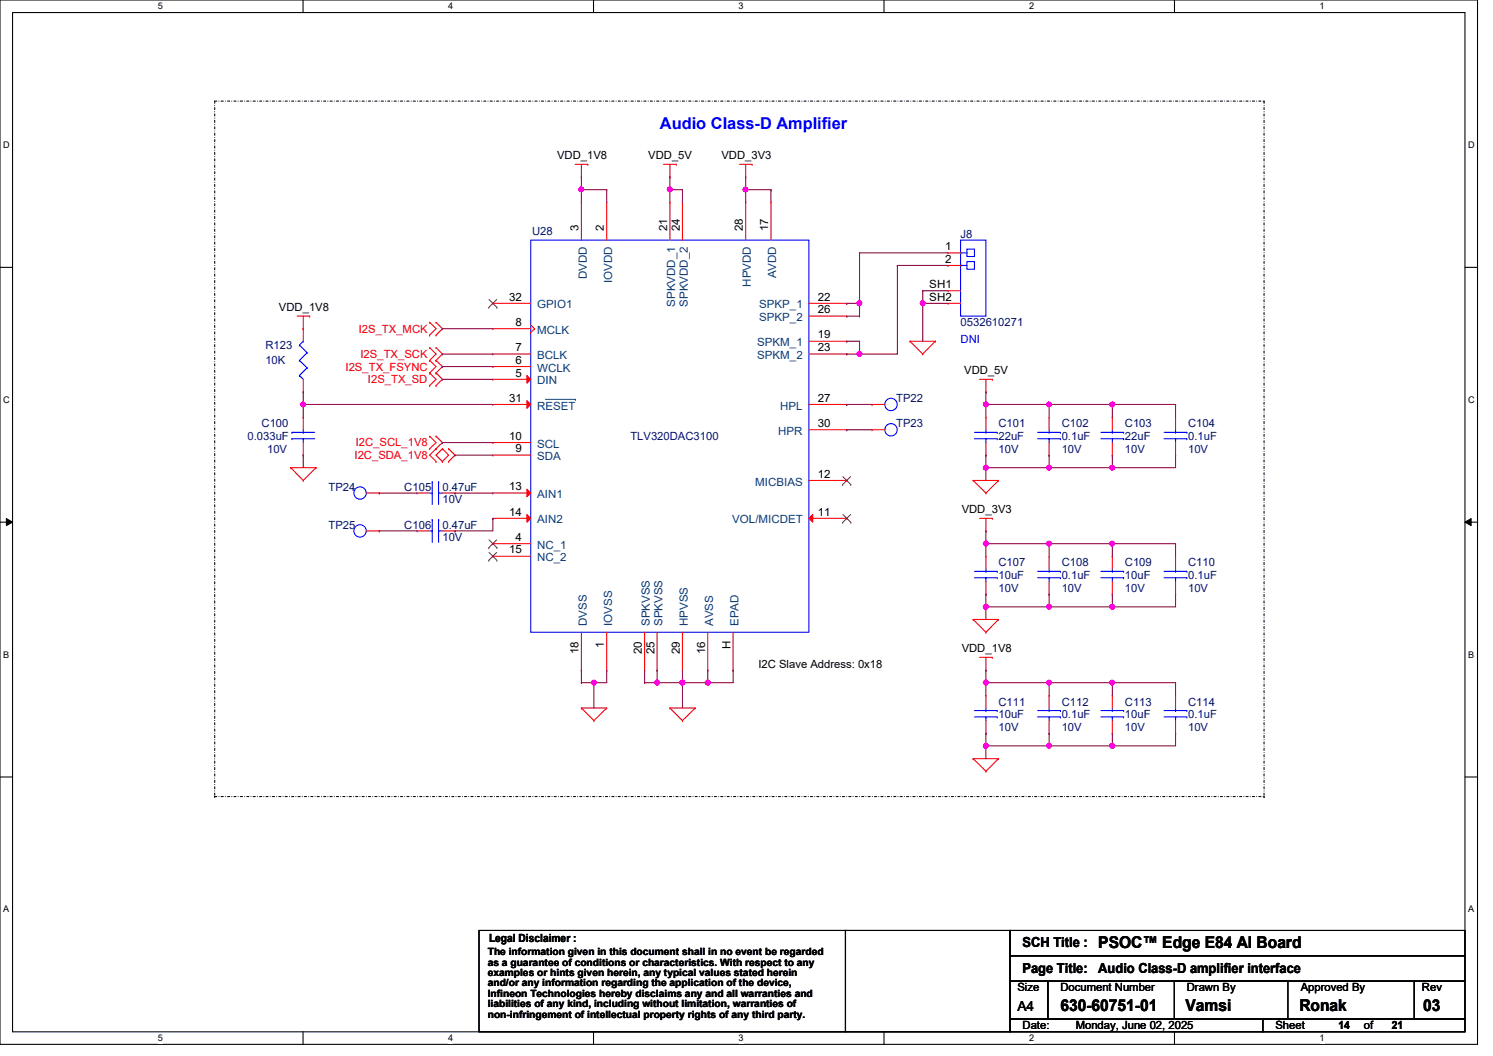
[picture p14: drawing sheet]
<svg xmlns="http://www.w3.org/2000/svg" width="297mm" height="210mm" viewBox="0 0 297 210" stroke-linecap="round" stroke-linejoin="round" font-family="sans-serif">
<defs><g id="words">
<text font-size="3.3" fill="#00f" x="131.3" y="25.6">Audio Class-D Amplifier</text>
<g font-size="3.3">
<text x="218.5" y="188.6">PSOC™ Edge E84 AI Board</text>
<text x="210.9" y="201.1">630-60751-01</text>
<text x="235.8" y="201.1">Vamsi</text>
<text x="258.5" y="201.1">Ronak</text>
<text x="283.1" y="201.1">03</text>
</g>
<g font-size="2.8">
<text x="203.4" y="188.4">SCH Title :</text>
<text x="203.4" y="193.4">Page Title:</text>
<text x="218.5" y="193.4">Audio Class-D amplifier interface</text>
<text x="202.4" y="201.1">A4</text>
</g>
<g font-size="2.2">
<text x="110.8" y="31.7">VDD_1V8</text>
<text x="128.9" y="31.7">VDD_5V</text>
<text x="143.5" y="31.7">VDD_3V3</text>
<text x="115.1" y="46" transform="rotate(-90 115.1 46)">3</text>
<text x="120.1" y="46" transform="rotate(-90 120.1 46)">2</text>
<text x="132.7" y="46" transform="rotate(-90 132.7 46)">21</text>
<text x="135.2" y="46" transform="rotate(-90 135.2 46)">24</text>
<text x="147.8" y="46" transform="rotate(-90 147.8 46)">28</text>
<text x="152.8" y="46" transform="rotate(-90 152.8 46)">17</text>
<text x="188" y="49.7">1</text>
<text x="188" y="52.2">2</text>
<text x="101.3" y="59.8">32</text>
<text x="162.7" y="59.8">22</text>
<text x="184.9" y="57.3">SH1</text>
<text x="184.9" y="59.8">SH2</text>
<text x="55.5" y="61.8">VDD_1V8</text>
<text x="102.5" y="64.8">8</text>
<text x="162.7" y="62.3">26</text>
<text x="102.5" y="69.8">7</text>
<text x="162.7" y="67.3">19</text>
<text x="162.7" y="69.8">23</text>
<text x="102.5" y="74.9">5</text>
<text x="102.5" y="72.3">6</text>
<text x="191.8" y="74.4">VDD_5V</text>
<text x="101.3" y="79.9">31</text>
<text x="162.7" y="79.9">27</text>
<text x="101.3" y="87.5">10</text>
<text x="102.5" y="90">9</text>
<text x="162.7" y="84.9">30</text>
<text x="162.7" y="95">12</text>
<text x="101.3" y="97.5">13</text>
<text x="101.3" y="102.5">14</text>
<text x="102.5" y="107.6">4</text>
<text x="162.7" y="102.5">11</text>
<text x="191.3" y="102.1">VDD_3V3</text>
<text x="101.3" y="110.1">15</text>
<text x="115.1" y="130" transform="rotate(-90 115.1 130)">18</text>
<text x="120.1" y="128.8" transform="rotate(-90 120.1 128.8)">1</text>
<text x="127.7" y="130" transform="rotate(-90 127.7 130)">20</text>
<text x="130.2" y="130" transform="rotate(-90 130.2 130)">25</text>
<text x="135.2" y="130" transform="rotate(-90 135.2 130)">29</text>
<text x="140.3" y="130" transform="rotate(-90 140.3 130)">16</text>
<text x="145.3" y="129.2" transform="rotate(-90 145.3 129.2)">H</text>
<text x="191.3" y="129.8">VDD_1V8</text>
<text x="150.9" y="132.8">I2C Slave Address: 0x18</text>
<text x="97.3" y="187.4">Legal Disclaimer :</text>
<text x="202.4" y="197.1">Size</text>
<text x="210.9" y="197.1">Document Number</text>
<text x="236.1" y="197.1">Drawn By</text>
<text x="258.7" y="197.1">Approved By</text>
<text x="282.9" y="197.1">Rev</text>
<text x="203.4" y="204.7">Date:</text>
<text x="214" y="204.7">Monday, June 02, 2025</text>
<text x="253.7" y="204.7">Sheet</text>
<text x="266.3" y="204.7">14</text>
<text x="271.3" y="204.7">of</text>
<text x="276.9" y="204.7">21</text>
</g>
<g font-size="2.2" fill="#000080">
<text x="105.8" y="46.8">U28</text>
<text x="191.1" y="47.3">J8</text>
<text x="191.1" y="64.9">0532610271</text>
<text x="52.8" y="69.4">R123</text>
<text x="52.8" y="72.4">10K</text>
<text x="178.3" y="80">TP22</text>
<text x="49.2" y="87.5">0.033uF</text>
<text x="52" y="85">C100</text>
<text x="125.4" y="87.5">TLV320DAC3100</text>
<text x="178.3" y="85">TP23</text>
<text x="198.6" y="85">C101</text>
<text x="198.6" y="87.5">22uF</text>
<text x="211.2" y="85">C102</text>
<text x="211.2" y="87.5">0.1uF</text>
<text x="223.8" y="85">C103</text>
<text x="223.8" y="87.5">22uF</text>
<text x="236.3" y="85">C104</text>
<text x="236.3" y="87.5">0.1uF</text>
<text x="53.1" y="90">10V</text>
<text x="198.6" y="90">10V</text>
<text x="211.2" y="90">10V</text>
<text x="223.8" y="90">10V</text>
<text x="236.3" y="90">10V</text>
<text x="65.4" y="97.6">TP24</text>
<text x="80.4" y="97.6">C105</text>
<text x="88" y="97.6">0.47uF</text>
<text x="88" y="100.1">10V</text>
<text x="65.4" y="105.1">TP25</text>
<text x="80.4" y="105.1">C106</text>
<text x="88" y="105.1">0.47uF</text>
<text x="88" y="107.6">10V</text>
<text x="198.6" y="112.6">C107</text>
<text x="211.2" y="112.6">C108</text>
<text x="223.8" y="112.6">C109</text>
<text x="236.3" y="112.6">C110</text>
<text x="198.6" y="115.2">10uF</text>
<text x="198.6" y="117.7">10V</text>
<text x="211.2" y="115.2">0.1uF</text>
<text x="211.2" y="117.7">10V</text>
<text x="223.8" y="115.2">10uF</text>
<text x="223.8" y="117.7">10V</text>
<text x="236.3" y="115.2">0.1uF</text>
<text x="236.3" y="117.7">10V</text>
<text x="198.6" y="140.3">C111</text>
<text x="198.6" y="142.8">10uF</text>
<text x="211.2" y="140.3">C112</text>
<text x="211.2" y="142.8">0.1uF</text>
<text x="223.8" y="140.3">C113</text>
<text x="223.8" y="142.8">10uF</text>
<text x="236.3" y="140.3">C114</text>
<text x="236.3" y="142.8">0.1uF</text>
<text x="198.6" y="145.3">10V</text>
<text x="211.2" y="145.3">10V</text>
<text x="223.8" y="145.3">10V</text>
<text x="236.3" y="145.3">10V</text>
</g>
<g font-size="2.2" fill="#004080">
<text x="116.7" y="55.5" transform="rotate(-90 116.7 55.5)">DVDD</text>
<text x="121.8" y="56.3" transform="rotate(-90 121.8 56.3)">IOVDD</text>
<text x="149.4" y="57" transform="rotate(-90 149.4 57)">HPVDD</text>
<text x="154.4" y="55.4" transform="rotate(-90 154.4 55.4)">AVDD</text>
<text x="106.8" y="61.3">GPIO1</text>
<text x="134.3" y="61" transform="rotate(-90 134.3 61)">SPKVDD_1</text>
<text x="136.8" y="61" transform="rotate(-90 136.8 61)">SPKVDD_2</text>
<text x="151" y="61.3">SPKP_1</text>
<text x="151" y="63.9">SPKP_2</text>
<text x="106.8" y="66.4">MCLK</text>
<text x="106.8" y="71.4">BCLK</text>
<text x="150.6" y="68.9">SPKM_1</text>
<text x="150.6" y="71.4">SPKM_2</text>
<text x="106.8" y="76.5">DIN</text>
<text x="106.8" y="73.9">WCLK</text>
<text x="106.8" y="81.4">RESET</text>
<text x="155.2" y="81.4">HPL</text>
<text x="106.8" y="89">SCL</text>
<text x="154.8" y="86.5">HPR</text>
<text x="106.8" y="91.5">SDA</text>
<text x="106.8" y="99.1">AIN1</text>
<text x="150.2" y="96.6">MICBIAS</text>
<text x="106.8" y="104.1">AIN2</text>
<text x="145.7" y="104.1">VOL/MICDET</text>
<text x="106.8" y="109.1">NC_1</text>
<text x="106.8" y="111.6">NC_2</text>
<text x="116.7" y="124.5" transform="rotate(-90 116.7 124.5)">DVSS</text>
<text x="121.8" y="124.5" transform="rotate(-90 121.8 124.5)">IOVSS</text>
<text x="129.3" y="124.5" transform="rotate(-90 129.3 124.5)">SPKVSS</text>
<text x="131.8" y="124.5" transform="rotate(-90 131.8 124.5)">SPKVSS</text>
<text x="136.8" y="124.5" transform="rotate(-90 136.8 124.5)">HPVSS</text>
<text x="141.9" y="124.5" transform="rotate(-90 141.9 124.5)">AVSS</text>
<text x="146.9" y="124.5" transform="rotate(-90 146.9 124.5)">EPAD</text>
</g>
<g font-size="2.2" fill="#f00">
<text x="71.4" y="66.1">I2S_TX_MCK</text>
<text x="71.7" y="71.2">I2S_TX_SCK</text>
<text x="68.7" y="73.7">I2S_TX_FSYNC</text>
<text x="73.2" y="76.2">I2S_TX_SD</text>
<text x="70.8" y="88.8">I2C_SCL_1V8</text>
<text x="70.5" y="91.3">I2C_SDA_1V8</text>
</g>
<text font-size="2.2" fill="#00f" x="191.1" y="68.2">DNI</text>
<g font-size="2">
<text x="97" y="189.9">The information given in this document shall in no event be regarded</text>
<text x="97" y="192">as a guarantee of conditions or characteristics. With respect to any</text>
<text x="97" y="194.1">examples or hints given herein, any typical values stated herein</text>
<text x="97" y="196.2">and/or any information regarding the application of the device,</text>
<text x="97" y="198.2">Infineon Technologies hereby disclaims any and all warranties and</text>
<text x="97" y="200.3">liabilities of any kind, including without limitation, warranties of</text>
<text x="97" y="202.4">non-infringement of intellectual property rights of any third party.</text>
</g>
<g font-size="1.8">
<text x="31.4" y="1.9">5</text>
<text x="89.2" y="1.9">4</text>
<text x="146.9" y="1.9">3</text>
<text x="204.7" y="1.9">2</text>
<text x="262.5" y="1.9">1</text>
<text x=".6" y="29.4">D</text>
<text x="292.1" y="29.4">D</text>
<text x=".6" y="80.1">C</text>
<text x="292.1" y="80.1">C</text>
<text x=".6" y="130.8">B</text>
<text x="292.1" y="130.8">B</text>
<text x=".6" y="181.4">A</text>
<text x="292.1" y="181.4">A</text>
<text x="31.4" y="207.1">5</text>
<text x="89.2" y="207.1">4</text>
<text x="146.9" y="207.1">3</text>
<text x="204.7" y="207.1">2</text>
<text x="262.5" y="207.1">1</text>
</g>
</g></defs>
<path d="M0 0h293.9v207.7h-293.9zM2.5 2.5h288.9v202.7h-288.9z" fill="none" stroke="#000" stroke-width=".21"/>
<g fill="#fff">
<path d="M31.4 .3h.9v1.9h-.9z"/>
<path d="M31.4 205.4h.9v2h-.9z"/>
</g>
<path d="M60.3 0v2.5M60.3 205.2v2.5" fill="none" stroke="#000" stroke-width=".21"/>
<g fill="#fff">
<path d="M89.2 .3h.9v1.9h-.9z"/>
<path d="M89.2 205.4h.9v2h-.9z"/>
</g>
<path d="M118.1 0v2.5M118.1 205.2v2.5" fill="none" stroke="#000" stroke-width=".21"/>
<g fill="#fff">
<path d="M146.9 .3h1v1.9h-1z"/>
<path d="M146.9 205.4h1v2h-1z"/>
</g>
<path d="M175.9 0v2.5M175.9 205.2v2.5" fill="none" stroke="#000" stroke-width=".21"/>
<g fill="#fff">
<path d="M204.7 .3h1v1.9h-1z"/>
<path d="M204.7 205.4h1v2h-1z"/>
</g>
<path d="M233.6 0v2.5M233.6 205.2v2.5" fill="none" stroke="#000" stroke-width=".21"/>
<g fill="#fff">
<path d="M262.5 .3h1v1.9h-1z"/>
<path d="M262.5 205.4h1v2h-1z"/>
<path d="M.6 27.8h1.3v2h-1.3z"/>
<path d="M292.1 27.8h1.2v2h-1.2z"/>
<path d="M.6 78.5h1.3v2h-1.3z"/>
<path d="M292.1 78.5h1.2v2h-1.2z"/>
</g>
<path d="M0 53.2h2.5M291.4 53.2h2.5" fill="none" stroke="#000" stroke-width=".21"/>
<g fill="#fff">
<path d="M.6 129.2h1.2v1.9h-1.2z"/>
<path d="M292.1 129.2h1.1v1.9h-1.1z"/>
</g>
<path d="M0 103.8h2.5M291.4 103.8h2.5" fill="none" stroke="#000" stroke-width=".21"/>
<path d="M1.3 103.1l1.2 .7-1.2 .7zM291.4 103.8l1.3-.7v1.4z" fill="#000"/>
<path d="M1.3 103.1l1.2 .7-1.2 .7zM291.4 103.8l1.3-.7v1.4z" fill="none" stroke="#000" stroke-width=".2"/>
<g fill="#fff">
<path d="M.6 179.8h1.2v2h-1.2z"/>
<path d="M292.1 179.8h1.1v2h-1.1z"/>
</g>
<path d="M0 154.5h2.5M291.4 154.5h2.5M95.3 185h72.9v20.2h-72.9zM168.2 185h32.7v20.2h-32.7zM200.9 185h90.5v5.1h-90.5zM200.9 195.1h7.5v7.5h-7.5zM200.9 190.1h90.5v5h-90.5zM208.4 195.1h72.9v7.5h-72.9zM233.6 195.1h22.6v7.5h-22.6zM281.3 195.1h10.1v7.5h-10.1zM200.9 202.6h50.3v2.6h-50.3zM251.2 202.6h40.2v2.6h-40.2z" fill="none" stroke="#000" stroke-width=".21"/>
<path d="M42.7 20.1h208.8M42.7 20.1v138.3M251.5 20.1h.1M251.5 20.1v138.3M42.7 158.4h.1M42.7 158.4h208.8M251.5 158.4h.1" fill="none" stroke="#000" stroke-width=".21" stroke-dasharray=".4 .4 0 .4"/>
<g fill="none" stroke="#f00" stroke-width=".21">
<path d="M114.4 32.7h2.5M115.7 35.2h.1M115.7 32.7v2.5M116.9 32.7h.1M132 32.7h2.5M133.3 35.2h.1M133.3 32.7v2.5M134.5 32.7h.1M147.1 32.7h2.5M148.3 35.2h.1M148.3 32.7v2.5M149.6 32.7h.1"/>
<path d="M115.7 40.2h.1M115.7 40.2v7.6M120.7 40.2h.1M120.7 40.2v7.6M133.3 40.2h.1M133.3 40.2v7.6M153.4 40.2h.1M153.4 40.2v7.6M188.6 50.3h.1M188.6 52.8h.1M188.6 57.8h.1M188.6 50.3h2.5"/>
<path d="M188.6 52.8h2.5M188.6 57.8h2.5M59.1 62.9h2.5M60.3 65.4h.1M60.3 77.9h.1M60.3 62.9v5M60.3 75.4v2.5M61.6 62.9h.1M85.5 66.6h.1M85.5 64.1h.1M85.5 71.7h.1M85.5 69.1h.1"/>
<path d="M85.5 74.2h.1M85.5 76.7h.1M85.5 64.1l1.2 1.3-1.2 1.2M85.5 69.1l1.2 1.3-1.2 1.3M85.5 71.7l1.2 1.2-1.2 1.3M85.5 74.2l1.2 1.2-1.2 1.3M86.7 64.1h.1M86.7 66.6h.1M86.7 69.1h.1M86.7 71.7h.1M86.7 74.2h.1M86.7 76.7h.1"/>
<path d="M86.7 64.1l1.3 1.3-1.3 1.2M86.7 69.1l1.3 1.3-1.3 1.3M86.7 71.7l1.3 1.2-1.3 1.3M86.7 74.2l1.3 1.2-1.3 1.3M98 65.4h.1M98 65.4h7.6M105.6 66.1h.1M105.6 64.6l.7 .8M106.3 65.4h.1M106.3 65.4l-.7 .7M181 67.9h.1M181 67.9h5.1"/>
<path d="M181 67.9l2.6 2.5M183.6 70.4h.1M186.1 67.9h.1M186.1 67.9l-2.5 2.5M188.6 60.3h.1M188.6 60.3h2.5M194.9 75.4h2.5M196.1 77.9h.1M196.1 75.4v2.5M197.4 75.4h.1M57.8 93h.1M57.8 93h5.1"/>
<path d="M57.8 93l2.5 2.5M60.3 95.5h.1M62.9 93h.1M62.9 93l-2.6 2.5M72.9 98h2.5M75.4 98h.1M83 98h.1M83 98h2.5M85.5 89.2h.1M85.5 86.7h.1M85.5 86.7l1.2 1.3-1.2 1.2M86.7 86.7h.1"/>
<path d="M86.7 89.2h.1M86.7 91.8h.1M86.7 86.7l1.3 1.3-1.3 1.2M86.7 89.2l-1.2 1.3 1.2 1.3M88 89.2h.1M88 91.8h.1M88 89.2l1.2 1.3-1.2 1.3M88 89.2l-1.3 1.3 1.3 1.3M88 98h2.5M89.2 91.8h.1M89.2 89.2h.1M89.2 89.2l1.3 1.3-1.3 1.3"/>
<path d="M90.5 98h.1M98 90.5h.1M98 88h.1M98 90.5h7.6M98 88h7.6M193.6 95.5h.1M193.6 95.5h5M193.6 95.5l2.5 2.5M196.1 98h.1M196.1 83h.1M196.1 90.5h.1M196.1 83v2.5"/>
<path d="M196.1 88v2.5M198.6 95.5h.1M198.6 95.5l-2.5 2.5M208.7 83h.1M208.7 90.5h.1M208.7 83v2.5M208.7 88v2.5M221.3 83h.1M221.3 90.5h.1M221.3 83v2.5M221.3 88v2.5M72.9 105.6h2.5"/>
<path d="M75.4 105.6h.1M83 105.6h.1M83 105.6h2.5M88 105.6h2.5M90.5 105.6h.1M194.9 103.1h2.5M196.1 105.6h.1M196.1 110.6h.1M196.1 118.2h.1M196.1 103.1v2.5M196.1 110.6v2.6M196.1 115.7v2.5"/>
<path d="M197.4 103.1h.1M208.7 110.6h.1M208.7 118.2h.1M208.7 110.6v2.6M208.7 115.7v2.5M221.3 110.6h.1M221.3 118.2h.1M221.3 110.6v2.6M221.3 115.7v2.5M233.8 110.6h.1M233.8 118.2h.1M233.8 110.6v2.6"/>
<path d="M233.8 115.7v2.5M193.6 123.2h.1M193.6 123.2h5M193.6 123.2l2.5 2.5M194.9 130.7h2.5M196.1 133.3h.1M196.1 125.7h.1M196.1 138.3h.1M196.1 130.7v2.6M196.1 138.3v2.5M197.4 130.7h.1M198.6 123.2h.1"/>
<path d="M198.6 123.2l-2.5 2.5M208.7 138.3h.1M208.7 138.3v2.5M115.7 140.8h.1M115.7 140.8h5M115.7 140.8l2.5 2.5M118.2 143.3h.1M120.7 140.8h.1M120.7 140.8l-2.5 2.5M133.3 140.8h.1M133.3 140.8h5M133.3 140.8l2.5 2.5"/>
<path d="M135.8 143.3h.1M138.3 140.8h.1M138.3 140.8l-2.5 2.5M193.6 150.9h.1M193.6 150.9h5M193.6 150.9l2.5 2.5M196.1 153.4h.1M196.1 145.8h.1M196.1 143.3v2.5M198.6 150.9h.1M198.6 150.9l-2.5 2.5M208.7 145.8h.1"/>
<path d="M208.7 143.3v2.5"/>
</g>
<g fill="none" stroke="#00f" stroke-width=".21">
<path d="M105.6 47.8h55.3v77.9h-55.3zM191.1 47.8h5v15.1h-5zM191.1 52.8h.1M191.1 50.3h.1M191.1 52.8h1.3M191.1 50.3h1.3M192.4 52h1.4v1.6h-1.4zM192.4 49.5h1.4v1.5h-1.4zM59.6 74.7h.1M59.6 71.7h.1M59.6 68.6h.1M59.6 74.7l.7 .7"/>
<path d="M59.6 71.7l1.5 1.5M59.6 68.6l1.5 1.5M60.3 67.9h.1M60.3 67.9l-.7 .7M61.1 73.2h.1M61.1 70.1h.1M61.1 73.2l-1.5 1.5M61.1 70.1l-1.5 1.6M85.5 98h.5M86 98h.1M86 95.8h.1M86 95.8v4.5"/>
<path d="M87.2 95.8h.1M87.2 98h.1M87.2 98h.8M87.2 95.8v4.5M193.8 87.2h4.6M193.8 86h4.6M196.1 86h.1M196.1 87.2h.1M196.1 85.5v.5M196.1 87.2v.8M198.4 87.2h.1M198.4 86h.1"/>
<path d="M206.4 87.2h4.5M206.4 86h4.5M208.7 86h.1M208.7 87.2h.1M208.7 85.5v.5M208.7 87.2v.8M210.9 87.2h.1M210.9 86h.1M219 87.2h4.5M219 86h4.5M221.3 86h.1M221.3 87.2h.1"/>
<path d="M221.3 85.5v.5M221.3 87.2v.8M223.5 87.2h.1M223.5 86h.1M85.5 105.6h.5M86 105.6h.1M86 103.3h.1M86 103.3v4.6M87.2 103.3h.1M87.2 105.6h.1M87.2 103.3v4.6M87.2 105.6h.8"/>
<path d="M193.8 114.9h4.6M193.8 113.6h4.6M196.1 113.6h.1M196.1 114.9h.1M196.1 113.2v.4M196.1 114.9v.8M198.4 114.9h.1M198.4 113.6h.1M206.4 114.9h4.5M206.4 113.6h4.5M208.7 113.6h.1M208.7 114.9h.1"/>
<path d="M208.7 113.2v.4M208.7 114.9v.8M210.9 114.9h.1M210.9 113.6h.1M219 114.9h4.5M219 113.6h4.5M221.3 113.6h.1M221.3 114.9h.1M221.3 113.2v.4M221.3 114.9v.8M223.5 114.9h.1M223.5 113.6h.1"/>
<path d="M231.6 114.9h4.5M231.6 113.6h4.5M233.8 113.6h.1M233.8 114.9h.1M233.8 113.2v.4M233.8 114.9v.8M236.1 114.9h.1M236.1 113.6h.1M193.8 142.6h4.6M193.8 141.3h4.6M196.1 141.3h.1M196.1 142.6h.1"/>
<path d="M196.1 140.8v.5M196.1 142.6v.7M198.4 142.6h.1M198.4 141.3h.1M206.4 142.6h4.5M206.4 141.3h4.5M208.7 141.3h.1M208.7 142.6h.1M208.7 140.8v.5M208.7 142.6v.7M210.9 142.6h.1M210.9 141.3h.1"/>
<circle cx="71.6" cy="98" r="1.23"/>
<circle cx="71.6" cy="105.6" r="1.23"/>
</g>
<path d="M104.8 74.7l.8 .7-.8 .8z" fill="#f00"/>
<path d="M98 75.4h.1M98 72.9h.1M98 70.4h.1M98 75.4h7.6M98 72.9h7.6M98 70.4h7.6M104.8 74.7l.8 .7-.8 .8z" fill="none" stroke="#f00" stroke-width=".21"/>
<path d="M104.8 79.7l.8 .7-.8 .8z" fill="#f00"/>
<g fill="none" stroke="#f00" stroke-width=".21">
<path d="M135.8 40.2h.1M135.8 40.2v7.6M148.3 40.2h.1M148.3 40.2v7.6M98 60.3h.1M98 60.3h7.6M104.8 79.7l.8 .7-.8 .8zM160.9 67.9h7.5M160.9 70.4h7.5M160.9 60.3h7.5M160.9 62.9h7.5M168.4 67.9h.1"/>
<path d="M168.4 70.4h.1M168.4 60.3h.1M168.4 62.9h.1M98 80.4h.1M98 80.4h7.6"/>
</g>
<path d="M108.5 79.4h6M114.5 79.4h.1" fill="none" stroke="#004080" stroke-width=".2"/>
<path d="M97.3 59.6l1.5 1.5M98.8 59.6l-1.6 1.5M97.2 61.1h.1M98.8 61.1h.1" fill="none" stroke="#804000" stroke-width=".2"/>
<path d="M160.9 103.1l.8-.8v1.5z" fill="#f00"/>
<path d="M160.9 103.1l.8-.8v1.5zM160.9 103.1h7.5M168.4 103.1h.1M140.8 133.3h.1M140.8 125.7v7.6" fill="none" stroke="#f00" stroke-width=".21"/>
<path d="M167.6 103.9h.1M167.7 102.3l1.5 1.6M169.2 102.3l-1.6 1.6M169.2 103.9h.1" fill="none" stroke="#804000" stroke-width=".2"/>
<path d="M104.8 97.3l.8 .7-.8 .8z" fill="#f00"/>
<path d="M98 98h.1M98 98h7.6M104.8 97.3l.8 .7-.8 .8z" fill="none" stroke="#f00" stroke-width=".21"/>
<path d="M104.8 102.3l.8 .8-.8 .7z" fill="#f00"/>
<g fill="none" stroke="#f00" stroke-width=".21">
<path d="M60.3 83h.1M60.3 90.5h.1M60.3 83v2.5M60.3 88v2.5M160.9 80.4h7.5M160.9 85.5h7.5M160.9 95.5h7.5M168.4 80.4h.1M168.4 85.5h.1M168.4 95.5h.1M173.5 80.4h.1M173.5 85.5h.1"/>
<path d="M173.5 80.4h2.5M173.5 85.5h2.5M233.8 83h.1M233.8 90.5h.1M233.8 83v2.5M233.8 88v2.5M98 103.1h.1M98 108.1h.1M98 110.6h.1M98 103.1h7.6M98 108.1h7.6M98 110.6h7.6"/>
<path d="M104.8 102.3l.8 .8-.8 .7zM115.7 133.3h.1M115.7 125.7v7.6M120.7 133.3h.1M120.7 125.7v7.6M128.2 133.3h.1M128.2 125.7v7.6M130.7 133.3h.1M130.7 125.7v7.6M135.8 133.3h.1M135.8 125.7v7.6M145.8 133.3h.1"/>
<path d="M145.8 125.7v7.6M221.3 138.3h.1M221.3 138.3v2.5M233.8 138.3h.1M233.8 138.3v2.5M221.3 145.8h.1M221.3 143.3v2.5M233.8 145.8h.1M233.8 143.3v2.5"/>
</g>
<path d="M167.6 96.4h.1M167.7 94.8l1.5 1.6M169.2 94.8l-1.6 1.6M169.2 96.4h.1M97.2 108.9h.1M97.2 111.4h.1M97.3 107.4l1.5 1.5M97.3 109.9l1.5 1.5M98.8 107.4l-1.6 1.5M98.8 109.9l-1.6 1.5M98.8 108.9h.1M98.8 111.4h.1" fill="none" stroke="#804000" stroke-width=".2"/>
<g fill="none" stroke="#00f" stroke-width=".21">
<path d="M58.1 87.2h.1M58.1 86h.1M58.1 87.2h4.5M58.1 86h4.5M60.3 86h.1M60.3 87.2h.1M60.3 85.5v.5M60.3 87.2v.8M231.6 87.2h4.5M231.6 86h4.5M233.8 86h.1M233.8 87.2h.1"/>
<path d="M233.8 85.5v.5M233.8 87.2v.8M236.1 87.2h.1M236.1 86h.1M219 142.6h4.5M219 141.3h4.5M221.3 141.3h.1M221.3 142.6h.1M221.3 140.8v.5M221.3 142.6v.7M223.5 142.6h.1M223.5 141.3h.1"/>
<path d="M231.6 142.6h4.5M231.6 141.3h4.5M233.8 141.3h.1M233.8 142.6h.1M233.8 140.8v.5M233.8 142.6v.7M236.1 142.6h.1M236.1 141.3h.1"/>
<circle cx="177.2" cy="85.5" r="1.23"/>
<circle cx="177.2" cy="80.4" r="1.23"/>
</g>
<path d="M115.7 35.2h.1M115.7 35.2v2.5M133.3 35.2h.1M133.3 35.2v2.5" fill="none" stroke="#800040" stroke-width=".21"/>
<circle cx="133.2" cy="37.7" r=".48" fill="#f0f"/>
<circle cx="133.2" cy="37.7" r=".48" fill="none" stroke="#f0f" stroke-width=".21"/>
<path d="M115.7 37.7h.1M115.7 37.7v2.5M148.3 35.2h.1M148.3 35.2v2.5" fill="none" stroke="#800040" stroke-width=".21"/>
<circle cx="115.6" cy="37.7" r=".48" fill="#f0f"/>
<circle cx="115.6" cy="37.7" r=".48" fill="none" stroke="#f0f" stroke-width=".21"/>
<path d="M115.7 37.7h.1M115.7 37.7h5M120.7 37.7h.1M120.7 37.7v2.5M133.3 37.7h.1M133.3 37.7h2.5M133.3 37.7v2.5M135.8 37.7h.1M135.8 37.7v2.5M148.3 37.7h.1M148.3 37.7h5.1" fill="none" stroke="#800040" stroke-width=".21"/>
<circle cx="148.3" cy="37.7" r=".48" fill="#f0f"/>
<circle cx="148.3" cy="37.7" r=".48" fill="none" stroke="#f0f" stroke-width=".21"/>
<path d="M148.3 37.7h.1M148.3 37.7v2.5M153.4 37.7h.1M153.4 37.7v2.5M171 50.3h.1M171 50.3v10h-2.6M168.4 60.3h.1" fill="none" stroke="#800040" stroke-width=".21"/>
<circle cx="171" cy="60.3" r=".49" fill="#f0f"/>
<circle cx="171" cy="60.3" r=".49" fill="none" stroke="#f0f" stroke-width=".21"/>
<g fill="none" stroke="#800040" stroke-width=".21">
<path d="M171 50.3h.1M171 50.3h17.6M178.5 52.8h.1M178.5 52.8h10.1M178.5 52.8v17.6M88 65.4h.1M88 65.4h10M168.4 62.9h.1M168.4 67.9h.1M168.4 62.9h2.6M168.4 67.9h2.6M171 67.9h.1"/>
<path d="M171 67.9v2.5"/>
</g>
<circle cx="171" cy="70.4" r=".49" fill="#f0f"/>
<circle cx="171" cy="70.4" r=".49" fill="none" stroke="#f0f" stroke-width=".21"/>
<g fill="none" stroke="#800040" stroke-width=".21">
<path d="M60.3 77.9h.1M60.3 77.9v2.5M88 70.4h.1M88 72.9h.1M88 75.4h.1M88 70.4h10M88 72.9h10M88 75.4h10M168.4 70.4h.1M168.4 70.4h10.1M171 70.4h.1M196.1 77.9h.1"/>
<path d="M196.1 77.9v2.5"/>
</g>
<circle cx="196.1" cy="80.4" r=".48" fill="#f0f"/>
<circle cx="196.1" cy="80.4" r=".48" fill="none" stroke="#f0f" stroke-width=".21"/>
<path d="M60.3 80.4h.1M60.3 80.4h37.7" fill="none" stroke="#800040" stroke-width=".21"/>
<circle cx="60.3" cy="80.4" r=".48" fill="#f0f"/>
<circle cx="60.3" cy="80.4" r=".48" fill="none" stroke="#f0f" stroke-width=".21"/>
<path d="M60.3 80.4h.1M60.3 80.4v2.6M168.4 80.4h.1M168.4 80.4h5.1M196.1 80.4h.1M196.1 80.4h12.6M196.1 80.4v2.6" fill="none" stroke="#800040" stroke-width=".21"/>
<circle cx="208.7" cy="80.4" r=".48" fill="#f0f"/>
<circle cx="208.7" cy="80.4" r=".48" fill="none" stroke="#f0f" stroke-width=".21"/>
<path d="M208.7 80.4h.1M208.7 80.4v2.6M208.7 80.4h25.1M221.3 80.4h.1M221.3 80.4v2.6" fill="none" stroke="#800040" stroke-width=".21"/>
<circle cx="221.3" cy="80.4" r=".48" fill="#f0f"/>
<circle cx="221.3" cy="80.4" r=".48" fill="none" stroke="#f0f" stroke-width=".21"/>
<path d="M60.3 90.5h.1M60.3 90.5v2.5M88 88h.1M88 88h10M90.5 90.5h.1M90.5 90.5h7.5M168.4 85.5h.1M168.4 85.5h5.1M196.1 90.5h.1M196.1 90.5v2.5M233.8 80.4h.1M233.8 80.4v2.6" fill="none" stroke="#800040" stroke-width=".21"/>
<circle cx="196.1" cy="93" r=".48" fill="#f0f"/>
<circle cx="196.1" cy="93" r=".48" fill="none" stroke="#f0f" stroke-width=".21"/>
<path d="M208.7 90.5h.1M208.7 90.5v2.5" fill="none" stroke="#800040" stroke-width=".21"/>
<circle cx="208.7" cy="93" r=".48" fill="#f0f"/>
<circle cx="208.7" cy="93" r=".48" fill="none" stroke="#f0f" stroke-width=".21"/>
<path d="M196.1 93h.1M196.1 93v2.5M208.7 93h.1M221.3 90.5h.1M221.3 93h.1M221.3 90.5v2.5M233.8 90.5h.1M233.8 90.5v2.5h-37.7" fill="none" stroke="#800040" stroke-width=".21"/>
<circle cx="221.3" cy="93" r=".48" fill="#f0f"/>
<circle cx="221.3" cy="93" r=".48" fill="none" stroke="#f0f" stroke-width=".21"/>
<path d="M75.4 98h.1M75.4 98h7.6M90.5 98h.1M90.5 98h7.5M75.4 105.6h.1M75.4 105.6h7.6M90.5 105.6h.1M98 103.1h.1M98 103.1v2.5h-7.5M196.1 105.6h.1M196.1 105.6v2.5" fill="none" stroke="#800040" stroke-width=".21"/>
<circle cx="196.1" cy="108.1" r=".49" fill="#f0f"/>
<circle cx="196.1" cy="108.1" r=".49" fill="none" stroke="#f0f" stroke-width=".21"/>
<path d="M196.1 108.1h.1M196.1 108.1h12.6" fill="none" stroke="#800040" stroke-width=".21"/>
<circle cx="208.7" cy="108.1" r=".49" fill="#f0f"/>
<circle cx="208.7" cy="108.1" r=".49" fill="none" stroke="#f0f" stroke-width=".21"/>
<path d="M196.1 108.1h.1M196.1 108.1v2.5M208.7 108.1h.1M208.7 108.1v2.5M208.7 108.1h25.1M221.3 108.1h.1M221.3 108.1v2.5" fill="none" stroke="#800040" stroke-width=".21"/>
<circle cx="221.3" cy="108.1" r=".49" fill="#f0f"/>
<circle cx="221.3" cy="108.1" r=".49" fill="none" stroke="#f0f" stroke-width=".21"/>
<path d="M196.1 118.2h.1M196.1 118.2v2.5M233.8 108.1h.1M233.8 108.1v2.5" fill="none" stroke="#800040" stroke-width=".21"/>
<circle cx="196.1" cy="120.7" r=".49" fill="#f0f"/>
<circle cx="196.1" cy="120.7" r=".49" fill="none" stroke="#f0f" stroke-width=".21"/>
<path d="M208.7 118.2h.1M208.7 118.2v2.5" fill="none" stroke="#800040" stroke-width=".21"/>
<circle cx="208.7" cy="120.7" r=".49" fill="#f0f"/>
<circle cx="208.7" cy="120.7" r=".49" fill="none" stroke="#f0f" stroke-width=".21"/>
<path d="M221.3 118.2h.1M221.3 118.2v2.5M233.8 118.2h.1M233.8 118.2v2.5h-37.7M196.1 120.7h.1M196.1 120.7v2.5M208.7 120.7h.1M221.3 120.7h.1" fill="none" stroke="#800040" stroke-width=".21"/>
<circle cx="221.3" cy="120.7" r=".49" fill="#f0f"/>
<circle cx="221.3" cy="120.7" r=".49" fill="none" stroke="#f0f" stroke-width=".21"/>
<path d="M115.7 133.3h.1M115.7 133.3v2.5M120.7 133.3h.1M120.7 133.3v2.5M128.2 133.3h.1M128.2 133.3v2.5M130.7 133.3h.1M130.7 133.3v2.5M135.8 133.3h.1M135.8 133.3v2.5M140.8 133.3h.1M140.8 133.3v2.5" fill="none" stroke="#800040" stroke-width=".21"/>
<circle cx="140.8" cy="135.7" r=".49" fill="#f0f"/>
<circle cx="140.8" cy="135.7" r=".49" fill="none" stroke="#f0f" stroke-width=".21"/>
<path d="M115.7 135.8h.1M115.7 135.8h5M118.2 135.8h.1M118.2 135.8v5M145.8 133.3h.1M145.8 133.3v2.5M196.1 133.3h.1M196.1 133.3v2.5" fill="none" stroke="#800040" stroke-width=".21"/>
<circle cx="118.1" cy="135.7" r=".48" fill="#f0f"/>
<circle cx="118.1" cy="135.7" r=".48" fill="none" stroke="#f0f" stroke-width=".21"/>
<path d="M128.2 135.8h.1M128.2 135.8h2.5" fill="none" stroke="#800040" stroke-width=".21"/>
<circle cx="130.7" cy="135.7" r=".48" fill="#f0f"/>
<circle cx="130.7" cy="135.7" r=".48" fill="none" stroke="#f0f" stroke-width=".21"/>
<path d="M130.7 135.8h.1M130.7 135.8h5.1" fill="none" stroke="#800040" stroke-width=".21"/>
<circle cx="135.7" cy="135.7" r=".49" fill="#f0f"/>
<circle cx="135.7" cy="135.7" r=".49" fill="none" stroke="#f0f" stroke-width=".21"/>
<path d="M135.8 135.8h.1M135.8 135.8h10M135.8 135.8v5M140.8 135.8h.1M196.1 135.8h.1M196.1 135.8h12.6M196.1 135.8v2.5" fill="none" stroke="#800040" stroke-width=".21"/>
<circle cx="196.1" cy="135.7" r=".49" fill="#f0f"/>
<circle cx="196.1" cy="135.7" r=".49" fill="none" stroke="#f0f" stroke-width=".21"/>
<path d="M208.7 135.8h.1M208.7 135.8h12.6" fill="none" stroke="#800040" stroke-width=".21"/>
<circle cx="208.7" cy="135.7" r=".49" fill="#f0f"/>
<circle cx="208.7" cy="135.7" r=".49" fill="none" stroke="#f0f" stroke-width=".21"/>
<path d="M208.7 135.8h.1M208.7 135.8v2.5M221.3 135.8h.1M221.3 135.8v2.5M221.3 135.8h12.5" fill="none" stroke="#800040" stroke-width=".21"/>
<circle cx="221.3" cy="135.7" r=".49" fill="#f0f"/>
<circle cx="221.3" cy="135.7" r=".49" fill="none" stroke="#f0f" stroke-width=".21"/>
<path d="M233.8 135.8h.1M233.8 135.8v2.5M196.1 145.8h.1M196.1 145.8v2.5" fill="none" stroke="#800040" stroke-width=".21"/>
<circle cx="196.1" cy="148.3" r=".49" fill="#f0f"/>
<circle cx="196.1" cy="148.3" r=".49" fill="none" stroke="#f0f" stroke-width=".21"/>
<path d="M196.1 148.3h.1M196.1 148.3v2.6M208.7 145.8h.1M208.7 148.3h.1M208.7 145.8v2.5M221.3 145.8h.1M221.3 145.8v2.5h-25.2M233.8 145.8h.1M233.8 145.8v2.5" fill="none" stroke="#800040" stroke-width=".21"/>
<circle cx="208.7" cy="148.3" r=".49" fill="#f0f"/>
<circle cx="208.7" cy="148.3" r=".49" fill="none" stroke="#f0f" stroke-width=".21"/>
<path d="M221.3 148.3h.1M221.3 148.3h12.5" fill="none" stroke="#800040" stroke-width=".21"/>
<circle cx="221.3" cy="148.3" r=".49" fill="#f0f"/>
<circle cx="221.3" cy="148.3" r=".49" fill="none" stroke="#f0f" stroke-width=".21"/>
<path d="M183.6 57.8h.1M183.6 57.8v10.1M183.6 57.8h5M171 62.9h.1M171 60.3v2.6M183.6 60.3h.1M183.6 60.3h5" fill="none" stroke="#800040" stroke-width=".21"/>
<circle cx="183.5" cy="60.3" r=".49" fill="#f0f"/>
<circle cx="183.5" cy="60.3" r=".49" fill="none" stroke="#f0f" stroke-width=".21"/>
<circle cx="133.2" cy="37.7" r=".48" fill="#f0f"/>
<circle cx="133.2" cy="37.7" r=".48" fill="none" stroke="#f0f" stroke-width=".21"/>
<circle cx="115.6" cy="37.7" r=".48" fill="#f0f"/>
<circle cx="115.6" cy="37.7" r=".48" fill="none" stroke="#f0f" stroke-width=".21"/>
<circle cx="148.3" cy="37.7" r=".48" fill="#f0f"/>
<circle cx="148.3" cy="37.7" r=".48" fill="none" stroke="#f0f" stroke-width=".21"/>
<circle cx="171" cy="60.3" r=".49" fill="#f0f"/>
<circle cx="171" cy="60.3" r=".49" fill="none" stroke="#f0f" stroke-width=".21"/>
<circle cx="171" cy="70.4" r=".49" fill="#f0f"/>
<circle cx="171" cy="70.4" r=".49" fill="none" stroke="#f0f" stroke-width=".21"/>
<circle cx="196.1" cy="80.4" r=".48" fill="#f0f"/>
<circle cx="196.1" cy="80.4" r=".48" fill="none" stroke="#f0f" stroke-width=".21"/>
<circle cx="60.3" cy="80.4" r=".48" fill="#f0f"/>
<circle cx="60.3" cy="80.4" r=".48" fill="none" stroke="#f0f" stroke-width=".21"/>
<circle cx="208.7" cy="80.4" r=".48" fill="#f0f"/>
<circle cx="208.7" cy="80.4" r=".48" fill="none" stroke="#f0f" stroke-width=".21"/>
<circle cx="221.3" cy="80.4" r=".48" fill="#f0f"/>
<circle cx="221.3" cy="80.4" r=".48" fill="none" stroke="#f0f" stroke-width=".21"/>
<circle cx="196.1" cy="93" r=".48" fill="#f0f"/>
<circle cx="196.1" cy="93" r=".48" fill="none" stroke="#f0f" stroke-width=".21"/>
<circle cx="208.7" cy="93" r=".48" fill="#f0f"/>
<circle cx="208.7" cy="93" r=".48" fill="none" stroke="#f0f" stroke-width=".21"/>
<circle cx="221.3" cy="93" r=".48" fill="#f0f"/>
<circle cx="221.3" cy="93" r=".48" fill="none" stroke="#f0f" stroke-width=".21"/>
<circle cx="196.1" cy="108.1" r=".49" fill="#f0f"/>
<circle cx="196.1" cy="108.1" r=".49" fill="none" stroke="#f0f" stroke-width=".21"/>
<circle cx="208.7" cy="108.1" r=".49" fill="#f0f"/>
<circle cx="208.7" cy="108.1" r=".49" fill="none" stroke="#f0f" stroke-width=".21"/>
<circle cx="221.3" cy="108.1" r=".49" fill="#f0f"/>
<circle cx="221.3" cy="108.1" r=".49" fill="none" stroke="#f0f" stroke-width=".21"/>
<circle cx="196.1" cy="120.7" r=".49" fill="#f0f"/>
<circle cx="196.1" cy="120.7" r=".49" fill="none" stroke="#f0f" stroke-width=".21"/>
<circle cx="208.7" cy="120.7" r=".49" fill="#f0f"/>
<circle cx="208.7" cy="120.7" r=".49" fill="none" stroke="#f0f" stroke-width=".21"/>
<circle cx="221.3" cy="120.7" r=".49" fill="#f0f"/>
<circle cx="221.3" cy="120.7" r=".49" fill="none" stroke="#f0f" stroke-width=".21"/>
<circle cx="140.8" cy="135.7" r=".49" fill="#f0f"/>
<circle cx="140.8" cy="135.7" r=".49" fill="none" stroke="#f0f" stroke-width=".21"/>
<circle cx="118.1" cy="135.7" r=".48" fill="#f0f"/>
<circle cx="118.1" cy="135.7" r=".48" fill="none" stroke="#f0f" stroke-width=".21"/>
<circle cx="130.7" cy="135.7" r=".48" fill="#f0f"/>
<circle cx="130.7" cy="135.7" r=".48" fill="none" stroke="#f0f" stroke-width=".21"/>
<circle cx="135.7" cy="135.7" r=".49" fill="#f0f"/>
<circle cx="135.7" cy="135.7" r=".49" fill="none" stroke="#f0f" stroke-width=".21"/>
<circle cx="196.1" cy="135.7" r=".49" fill="#f0f"/>
<circle cx="196.1" cy="135.7" r=".49" fill="none" stroke="#f0f" stroke-width=".21"/>
<circle cx="208.7" cy="135.7" r=".49" fill="#f0f"/>
<circle cx="208.7" cy="135.7" r=".49" fill="none" stroke="#f0f" stroke-width=".21"/>
<circle cx="221.3" cy="135.7" r=".49" fill="#f0f"/>
<circle cx="221.3" cy="135.7" r=".49" fill="none" stroke="#f0f" stroke-width=".21"/>
<circle cx="196.1" cy="148.3" r=".49" fill="#f0f"/>
<circle cx="196.1" cy="148.3" r=".49" fill="none" stroke="#f0f" stroke-width=".21"/>
<circle cx="208.7" cy="148.3" r=".49" fill="#f0f"/>
<circle cx="208.7" cy="148.3" r=".49" fill="none" stroke="#f0f" stroke-width=".21"/>
<circle cx="221.3" cy="148.3" r=".49" fill="#f0f"/>
<circle cx="221.3" cy="148.3" r=".49" fill="none" stroke="#f0f" stroke-width=".21"/>
<circle cx="183.5" cy="60.3" r=".49" fill="#f0f"/>
<circle cx="183.5" cy="60.3" r=".49" fill="none" stroke="#f0f" stroke-width=".21"/>
<use href="#words"/>
</svg>
